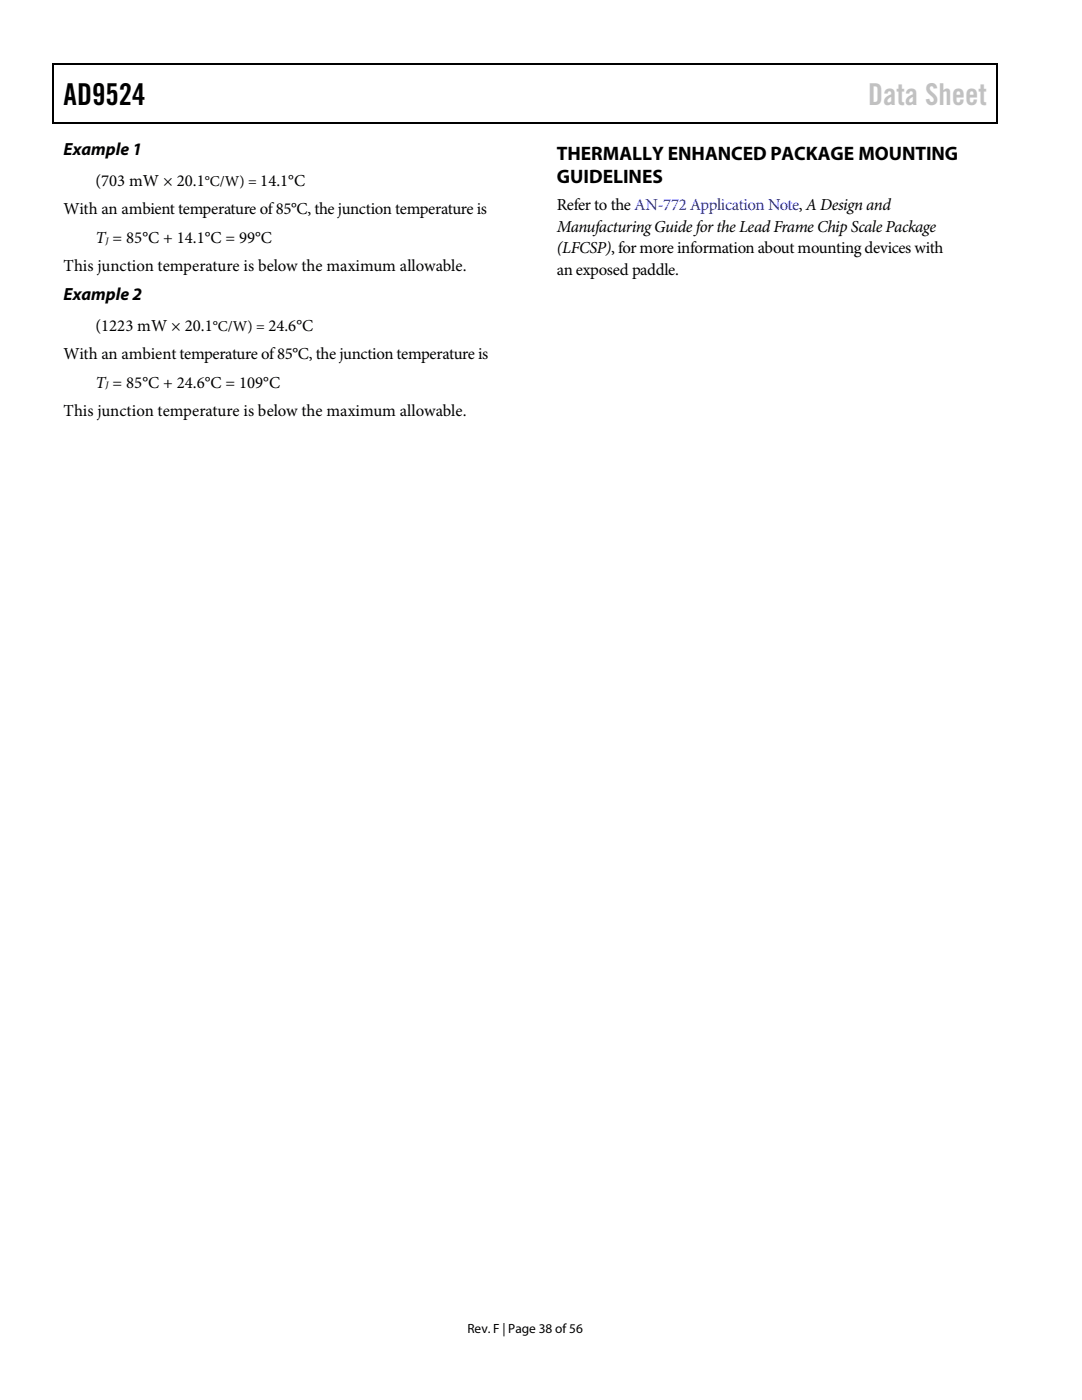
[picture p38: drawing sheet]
<svg xmlns="http://www.w3.org/2000/svg" width="216mm" height="279mm" viewBox="0 0 216 279" stroke-linecap="round" stroke-linejoin="round" font-family="sans-serif">
<defs><g id="words">
<text font-size="6" x="12.7" y="20.9">AD9524</text>
<text font-size="6" fill="#c1c1c1" x="173.2" y="20.9">Data Sheet</text>
<g font-size="3.9">
<text x="111.1" y="32">THERMALLY ENHANCED PACKAGE MOUNTING</text>
<text x="111.1" y="36.5">GUIDELINES</text>
</g>
<g font-size="3.5">
<text x="12.7" y="30.9">Example 1</text>
<text x="12.7" y="59.9">Example 2</text>
</g>
<g font-size="3.3">
<text x="19" y="37.1">(703 mW × 20.1°C/W) = 14.1°C</text>
<text x="111.1" y="42">Refer to the AN-772 Application Note, A Design and</text>
<text x="12.7" y="42.8">With an ambient temperature of 85°C, the junction temperature is</text>
<text x="111.1" y="46.2">Manufacturing Guide for the Lead Frame Chip Scale Package</text>
<text x="19.1" y="48.5">T = 85°C + 14.1°C = 99°C</text>
<text x="111.1" y="50.5">(LFCSP), for more information about mounting devices with</text>
<text x="12.7" y="54.1">This junction temperature is below the maximum allowable.</text>
<text x="111.1" y="54.8">an exposed paddle.</text>
<text x="19" y="66">(1223 mW × 20.1°C/W) = 24.6°C</text>
<text x="12.7" y="71.7">With an ambient temperature of 85°C, the junction temperature is</text>
<text x="19.1" y="77.3">T = 85°C + 24.6°C = 109°C</text>
<text x="12.7" y="83.1">This junction temperature is below the maximum allowable.</text>
</g>
<text font-size="2.7" x="93.3" y="266">Rev. F | Page 38 of56</text>
<g font-size="1.9">
<text x="21.1" y="48.6">J</text>
<text x="21.1" y="77.5">J</text>
</g>
</g></defs>
<path d="M10.5 12.7h.3v1h-.3zM10.5 12.7h.3v.3h-.3zM133.3 12.7h.3v.3h-.3zM198.8 12.7h.2v1h-.2zM198.8 12.7h.2v.3h-.2zM10.5 24.4h.3v.2h-.3zM133.1 24.4h.2v.2h-.2zM198.8 24.4h.2v.2h-.2z" fill="#000"/>
<path d="M10.7 13.7v10.7M10.8 12.8h122.5M133.6 12.8h65.2M198.9 13.7v10.7M10.8 24.5h188" fill="none" stroke="#000" stroke-width=".25"/>
<use href="#words"/>
</svg>
